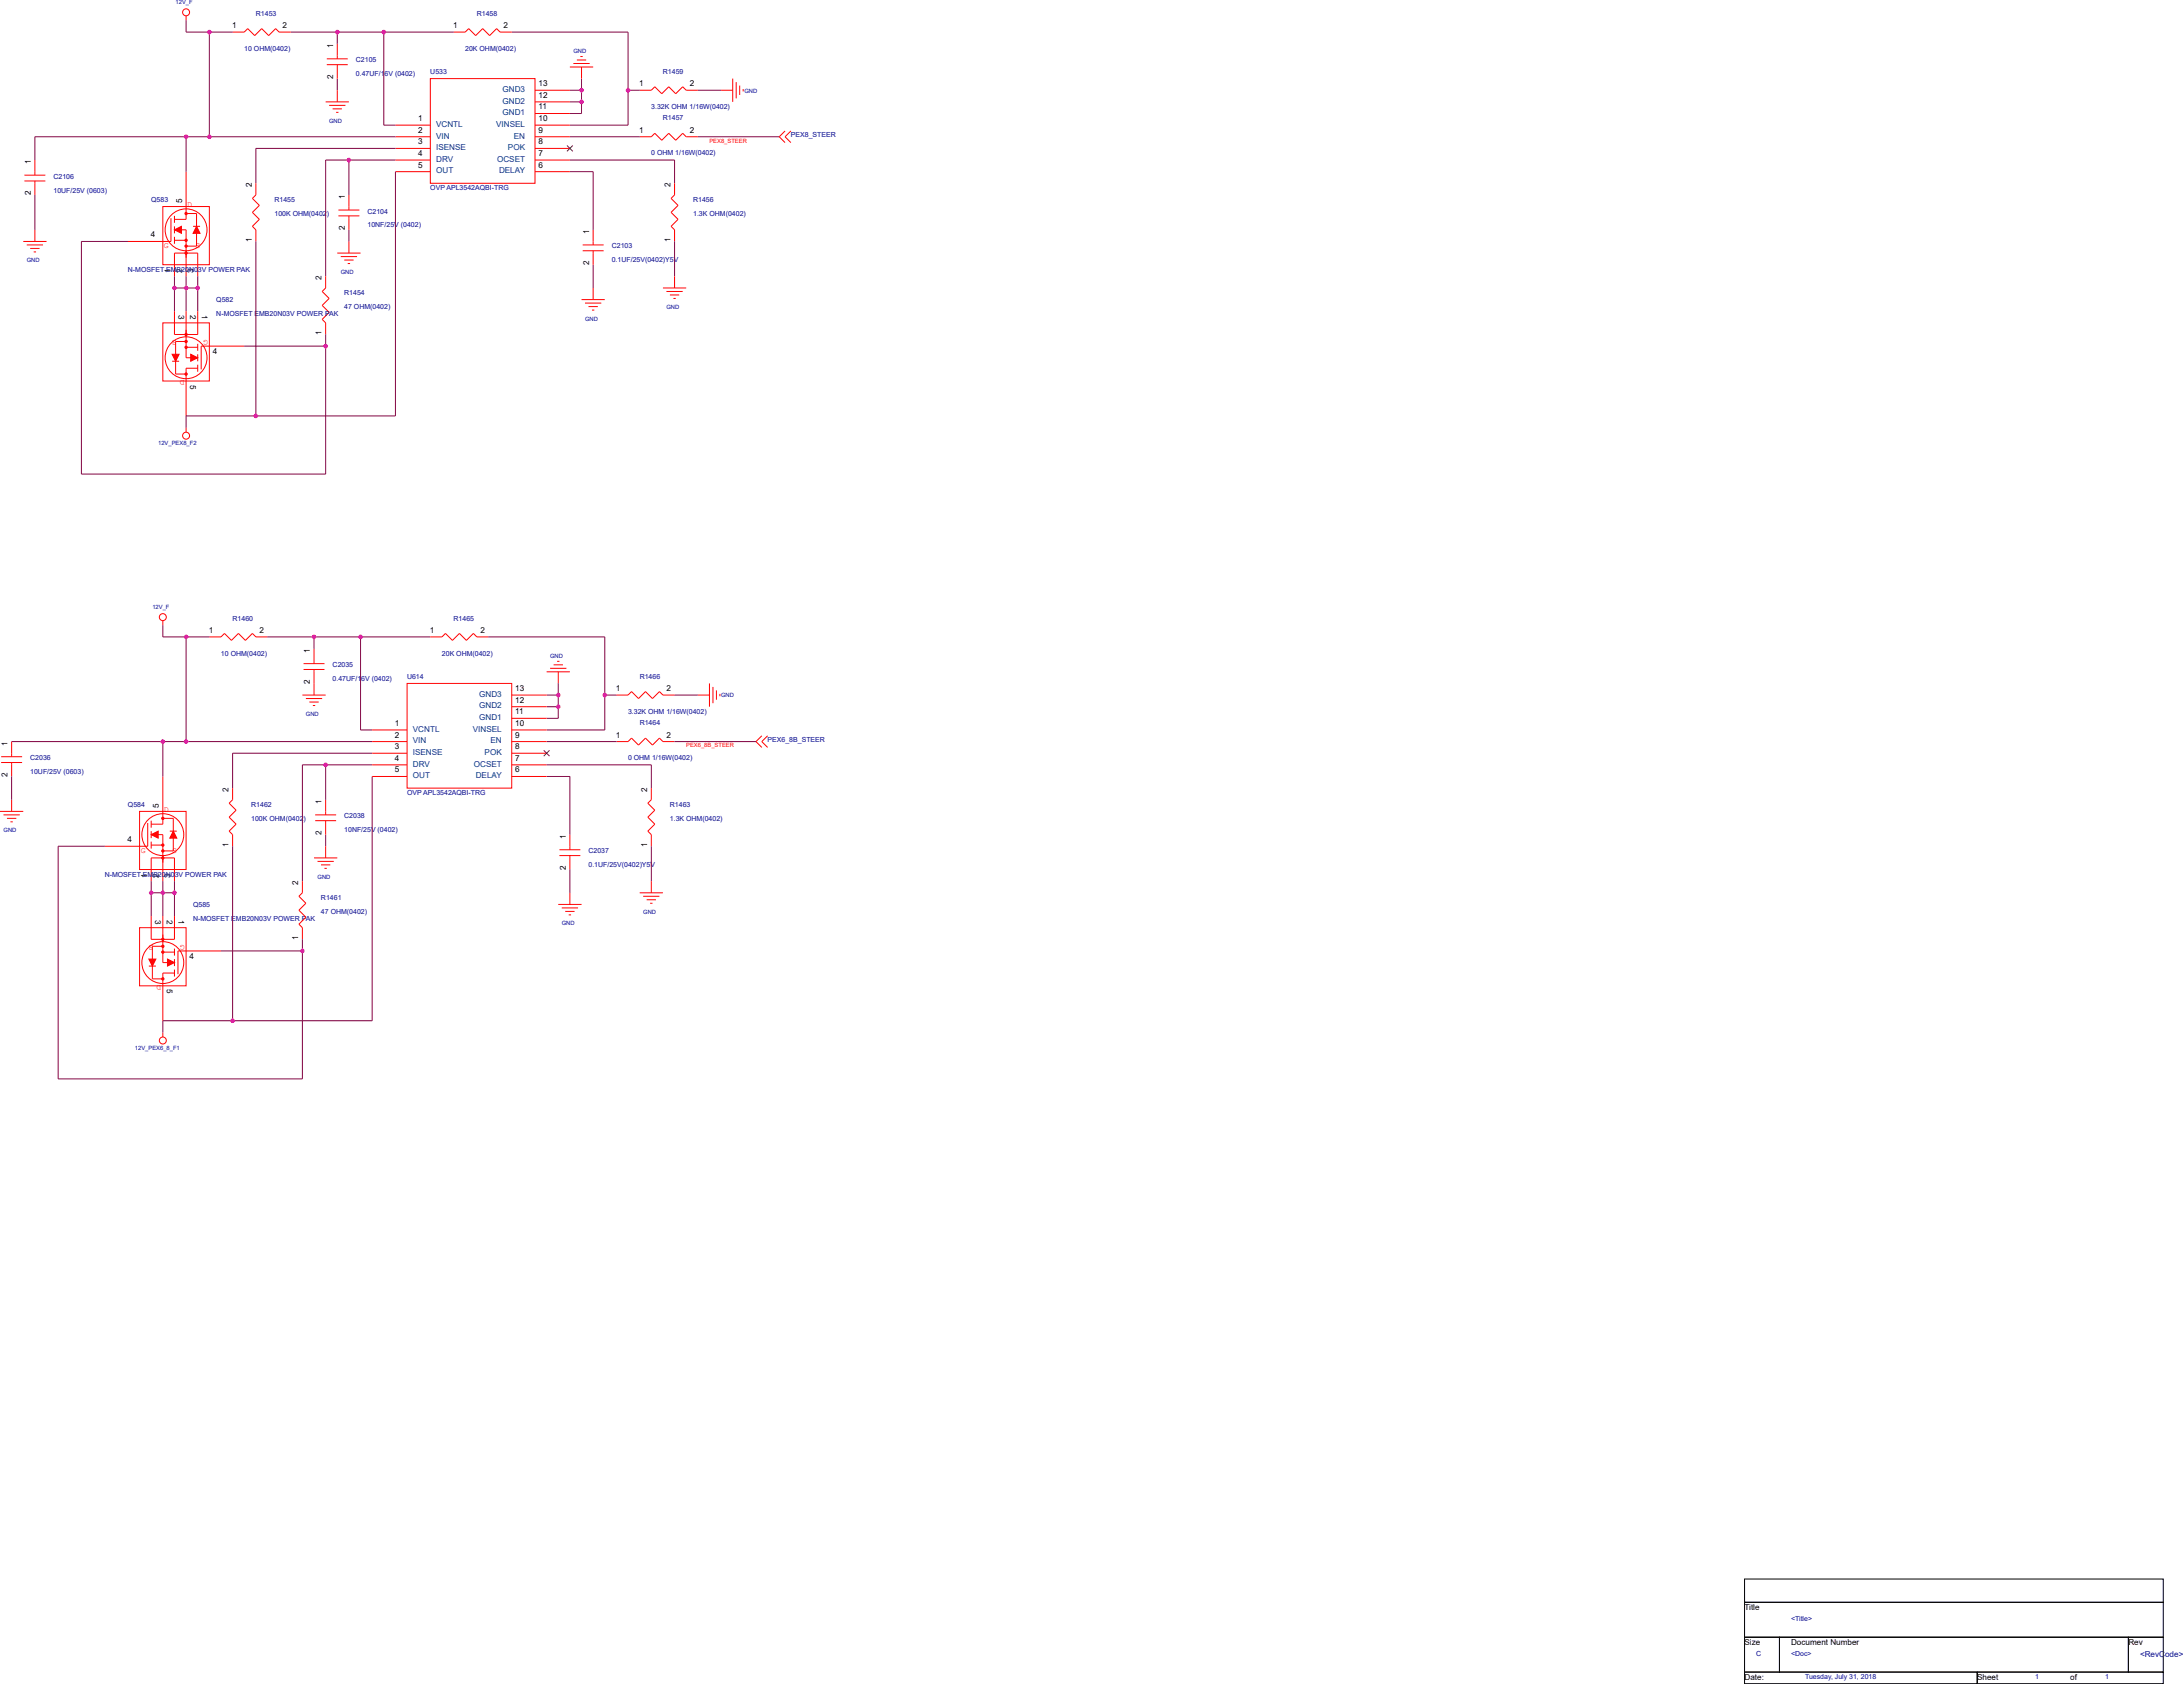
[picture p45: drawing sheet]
<svg xmlns="http://www.w3.org/2000/svg" width="271mm" height="209mm" viewBox="0 0 271 209" stroke-linecap="round" stroke-linejoin="round" font-family="sans-serif">
<defs><g id="words">
<g font-size="1">
<text x="28.8" y="3.5">1</text>
<text x="35.1" y="3.5">2</text>
<text x="41.4" y="5.9" transform="rotate(-90 41.4 5.9)">1</text>
<text x="56.3" y="3.5">1</text>
<text x="62.6" y="3.5">2</text>
<text x="41.4" y="9.8" transform="rotate(-90 41.4 9.8)">2</text>
<text x="66.9" y="10.7">13</text>
<text x="79.4" y="10.7">1</text>
<text x="85.7" y="10.7">2</text>
<text x="52" y="15">1</text>
<text x="52" y="16.5">2</text>
<text x="52" y="17.9">3</text>
<text x="66.9" y="17.9">8</text>
<text x="66.9" y="16.5">9</text>
<text x="66.9" y="15">10</text>
<text x="66.9" y="13.6">11</text>
<text x="66.9" y="12.2">12</text>
<text x="79.4" y="16.5">1</text>
<text x="85.7" y="16.5">2</text>
<text x="3.8" y="20.4" transform="rotate(-90 3.8 20.4)">1</text>
<text x="31.3" y="23.3" transform="rotate(-90 31.3 23.3)">2</text>
<text x="52" y="19.4">4</text>
<text x="52" y="20.8">5</text>
<text x="66.9" y="20.8">6</text>
<text x="66.9" y="19.4">7</text>
<text x="83.3" y="23.3" transform="rotate(-90 83.3 23.3)">2</text>
<text x="3.8" y="24.3" transform="rotate(-90 3.8 24.3)">2</text>
<text x="18.7" y="29.5">4</text>
<text x="22.6" y="25.2" transform="rotate(-90 22.6 25.2)">5</text>
<text x="42.8" y="28.6" transform="rotate(-90 42.8 28.6)">2</text>
<text x="42.8" y="24.7" transform="rotate(-90 42.8 24.7)">1</text>
<text x="73.2" y="29.1" transform="rotate(-90 73.2 29.1)">1</text>
<text x="21.2" y="33.9" transform="rotate(-90 21.2 33.9)">1</text>
<text x="22.6" y="33.9" transform="rotate(-90 22.6 33.9)">2</text>
<text x="24.1" y="33.9" transform="rotate(-90 24.1 33.9)">3</text>
<text x="31.3" y="30.1" transform="rotate(-90 31.3 30.1)">1</text>
<text x="39.9" y="34.8" transform="rotate(-90 39.9 34.8)">2</text>
<text x="73.2" y="32.9" transform="rotate(-90 73.2 32.9)">2</text>
<text x="83.3" y="30.1" transform="rotate(-90 83.3 30.1)">1</text>
<text x="22.2" y="39.1" transform="rotate(90 22.2 39.1)">3</text>
<text x="23.6" y="39.1" transform="rotate(90 23.6 39.1)">2</text>
<text x="25.1" y="39.1" transform="rotate(90 25.1 39.1)">1</text>
<text x="39.9" y="41.6" transform="rotate(-90 39.9 41.6)">1</text>
<text x="23.6" y="47.8" transform="rotate(90 23.6 47.8)">5</text>
<text x="26.4" y="43.9">4</text>
<text x="26" y="78.6">1</text>
<text x="32.2" y="78.6">2</text>
<text x="38.5" y="81.1" transform="rotate(-90 38.5 81.1)">1</text>
<text x="53.4" y="78.6">1</text>
<text x="59.7" y="78.6">2</text>
<text x="38.5" y="85" transform="rotate(-90 38.5 85)">2</text>
<text x="64" y="88.7">11</text>
<text x="64" y="87.3">12</text>
<text x="64" y="85.8">13</text>
<text x="76.5" y="85.8">1</text>
<text x="82.8" y="85.8">2</text>
<text x=".9" y="92.6" transform="rotate(-90 .9 92.6)">1</text>
<text x="49.1" y="90.2">1</text>
<text x="49.1" y="91.6">2</text>
<text x="49.1" y="93.1">3</text>
<text x="49.1" y="94.5">4</text>
<text x="49.1" y="96">5</text>
<text x="64" y="96">6</text>
<text x="64" y="94.5">7</text>
<text x="64" y="93.1">8</text>
<text x="64" y="91.6">9</text>
<text x="64" y="90.2">10</text>
<text x="76.5" y="91.6">1</text>
<text x="82.8" y="91.6">2</text>
<text x=".9" y="96.5" transform="rotate(-90 .9 96.5)">2</text>
<text x="19.7" y="100.4" transform="rotate(-90 19.7 100.4)">5</text>
<text x="28.4" y="98.4" transform="rotate(-90 28.4 98.4)">2</text>
<text x="39.9" y="99.9" transform="rotate(-90 39.9 99.9)">1</text>
<text x="80.4" y="98.4" transform="rotate(-90 80.4 98.4)">2</text>
<text x="15.8" y="104.6">4</text>
<text x="28.4" y="105.2" transform="rotate(-90 28.4 105.2)">1</text>
<text x="39.9" y="103.7" transform="rotate(-90 39.9 103.7)">2</text>
<text x="70.3" y="104.2" transform="rotate(-90 70.3 104.2)">1</text>
<text x="80.4" y="105.2" transform="rotate(-90 80.4 105.2)">1</text>
<text x="18.3" y="109" transform="rotate(-90 18.3 109)">1</text>
<text x="19.7" y="109" transform="rotate(-90 19.7 109)">2</text>
<text x="21.2" y="109" transform="rotate(-90 21.2 109)">3</text>
<text x="37.1" y="110" transform="rotate(-90 37.1 110)">2</text>
<text x="70.3" y="108.1" transform="rotate(-90 70.3 108.1)">2</text>
<text x="19.3" y="114.2" transform="rotate(90 19.3 114.2)">3</text>
<text x="20.7" y="114.2" transform="rotate(90 20.7 114.2)">2</text>
<text x="22.2" y="114.2" transform="rotate(90 22.2 114.2)">1</text>
<text x="23.6" y="119.1">4</text>
<text x="37.1" y="116.7" transform="rotate(-90 37.1 116.7)">1</text>
<text x="20.7" y="122.9" transform="rotate(90 20.7 122.9)">5</text>
<text x="216.7" y="200">Title</text>
<text x="216.7" y="204.3">Size</text>
<text x="216.7" y="208.6">Date:</text>
<text x="222.5" y="204.3">Document Number</text>
<text x="245.6" y="208.6">Sheet</text>
<text x="257.2" y="208.6">of</text>
<text x="264.4" y="204.3">Rev</text>
</g>
<g font-size="1" fill="#004080">
<text x="62.4" y="11.4">GND3</text>
<text x="54.2" y="15.8">VCNTL</text>
<text x="54.2" y="17.2">VIN</text>
<text x="61.6" y="15.8">VINSEL</text>
<text x="62.4" y="14.3">GND1</text>
<text x="62.4" y="12.9">GND2</text>
<text x="63.8" y="17.2">EN</text>
<text x="54.2" y="18.7">ISENSE</text>
<text x="54.2" y="20.1">DRV</text>
<text x="54.2" y="21.5">OUT</text>
<text x="61.8" y="20.1">OCSET</text>
<text x="62" y="21.5">DELAY</text>
<text x="63.1" y="18.7">POK</text>
<text x="59.5" y="89.4">GND1</text>
<text x="59.5" y="88">GND2</text>
<text x="59.5" y="86.6">GND3</text>
<text x="51.3" y="90.9">VCNTL</text>
<text x="51.3" y="92.3">VIN</text>
<text x="51.3" y="93.8">ISENSE</text>
<text x="51.3" y="95.2">DRV</text>
<text x="58.7" y="90.9">VINSEL</text>
<text x="58.9" y="95.2">OCSET</text>
<text x="60.2" y="93.8">POK</text>
<text x="60.9" y="92.3">EN</text>
<text x="51.3" y="96.7">OUT</text>
<text x="59.1" y="96.7">DELAY</text>
</g>
<g font-size="1" fill="#f00">
<text x="23.3" y="25.7">D</text>
<text x="20.4" y="30.8">G</text>
<text x="24.3" y="30.8">S</text>
<text x="22" y="42.2" transform="rotate(180 22 42.2)">S</text>
<text x="23" y="47.3" transform="rotate(180 23 47.3)">D</text>
<text x="25.9" y="42.2" transform="rotate(180 25.9 42.2)">G</text>
<text x="20.4" y="100.9">D</text>
<text x="17.5" y="105.9">G</text>
<text x="21.4" y="105.9">S</text>
<text x="19.1" y="117.3" transform="rotate(180 19.1 117.3)">S</text>
<text x="23" y="117.3" transform="rotate(180 23 117.3)">G</text>
<text x="20.1" y="122.4" transform="rotate(180 20.1 122.4)">D</text>
</g>
<text font-size="1" fill="#0000a0" x="265.8" y="205.8">&lt;RevCode&gt;</text>
<g font-size=".9" fill="#0000a0">
<text x="31.8" y="2">R1453</text>
<text x="59.2" y="2">R1458</text>
<text x="30.3" y="6.3">10 OHM(0402)</text>
<text x="44.2" y="7.7">C2105</text>
<text x="44.2" y="9.5">0.47UF/16V (0402)</text>
<text x="53.5" y="9.2">U533</text>
<text x="57.8" y="6.3">20K OHM(0402)</text>
<text x="82.4" y="9.2">R1459</text>
<text x="80.9" y="13.5">3.32K OHM 1/16W(0402)</text>
<text x="82.4" y="15">R1457</text>
<text x="98.2" y="17">PEX8_STEER</text>
<text x="6.6" y="22.2">C2106</text>
<text x="6.6" y="23.9">10UF/25V (0603)</text>
<text x="53.5" y="23.6">OVP APL3542AQBI-TRG</text>
<text x="80.9" y="19.3">0 OHM 1/16W(0402)</text>
<text x="18.8" y="25.1">Q583</text>
<text x="34.1" y="25.1">R1455</text>
<text x="34.1" y="26.8">100K OHM(0402)</text>
<text x="45.7" y="26.5">C2104</text>
<text x="45.7" y="28.3">10NF/25V (0402)</text>
<text x="86.1" y="25.1">R1456</text>
<text x="86.1" y="26.8">1.3K OHM(0402)</text>
<text x="15.9" y="33.8">N-MOSFET EMB20N03V POWER PAK</text>
<text x="76" y="30.9">C2103</text>
<text x="76" y="32.6">0.1UF/25V(0402)Y5V</text>
<text x="26.9" y="37.5">Q582</text>
<text x="26.9" y="39.2">N-MOSFET EMB20N03V POWER PAK</text>
<text x="42.8" y="36.6">R1454</text>
<text x="42.8" y="38.4">47 OHM(0402)</text>
<text x="28.9" y="77.1">R1460</text>
<text x="56.3" y="77.1">R1465</text>
<text x="27.5" y="81.4">10 OHM(0402)</text>
<text x="41.3" y="82.9">C2035</text>
<text x="54.9" y="81.4">20K OHM(0402)</text>
<text x="41.3" y="84.6">0.47UF/16V (0402)</text>
<text x="50.6" y="84.3">U614</text>
<text x="78" y="88.7">3.32K OHM 1/16W(0402)</text>
<text x="79.5" y="84.3">R1466</text>
<text x="3.8" y="94.4">C2036</text>
<text x="78" y="94.4">0 OHM 1/16W(0402)</text>
<text x="79.5" y="90.1">R1464</text>
<text x="95.4" y="92.1">PEX6_8B_STEER</text>
<text x="3.8" y="96.2">10UF/25V (0603)</text>
<text x="15.9" y="100.2">Q584</text>
<text x="31.2" y="100.2">R1462</text>
<text x="31.2" y="101.9">100K OHM(0402)</text>
<text x="42.8" y="101.7">C2038</text>
<text x="50.6" y="98.8">OVP APL3542AQBI-TRG</text>
<text x="83.2" y="100.2">R1463</text>
<text x="83.2" y="101.9">1.3K OHM(0402)</text>
<text x="42.8" y="103.4">10NF/25V (0402)</text>
<text x="73.1" y="106">C2037</text>
<text x="73.1" y="107.7">0.1UF/25V(0402)Y5V</text>
<text x="13" y="108.9">N-MOSFET EMB20N03V POWER PAK</text>
<text x="24" y="112.6">Q585</text>
<text x="39.9" y="111.8">R1461</text>
<text x="39.9" y="113.5">47 OHM(0402)</text>
<text x="24" y="114.4">N-MOSFET EMB20N03V POWER PAK</text>
<text x="222.5" y="201.4">&lt;Title&gt;</text>
<text x="218.2" y="205.7">C</text>
<text x="222.5" y="205.7">&lt;Doc&gt;</text>
<text x="224.2" y="208.6">Tuesday, July 31, 2018</text>
<text x="252.8" y="208.6">1</text>
<text x="261.5" y="208.6">1</text>
</g>
<g font-size=".7" fill="#0000a0">
<text x="21.8" y=".5">12V_F</text>
<text x="71.2" y="6.6">GND</text>
<text x="92.5" y="11.5">GND</text>
<text x="40.9" y="15.3">GND</text>
<text x="3.3" y="32.6">GND</text>
<text x="42.3" y="34">GND</text>
<text x="72.7" y="39.8">GND</text>
<text x="82.8" y="38.4">GND</text>
<text x="19.6" y="55.3">12V_PEX8_F2</text>
<text x="18.9" y="75.7">12V_F</text>
<text x="68.3" y="81.7">GND</text>
<text x="38" y="88.9">GND</text>
<text x="89.6" y="86.6">GND</text>
<text x=".4" y="103.4">GND</text>
<text x="39.4" y="109.2">GND</text>
<text x="79.9" y="113.5">GND</text>
<text x="69.8" y="115">GND</text>
<text x="16.8" y="130.4">12V_PEX6_8_F1</text>
</g>
<g font-size=".7" fill="#f00">
<text x="88.1" y="17.7">PEX8_STEER</text>
<text x="85.2" y="92.8">PEX6_8B_STEER</text>
</g>
</g></defs>
<g fill="none" stroke="#f00" stroke-width=".12">
<path d="M4.3 19.9v1.9M23.1 2v.5M28.9 4h1.4M34.7 4h1.4M40.5 12.7h2.8M40.6 7.3h2.6M40.6 8h2.6M40.9 13.1h2M41.3 13.5h1.2M41.8 14h.2M41.9 5.4v1.9M41.9 8v1.8"/>
<path d="M41.9 11.2v1.5M49.1 15.5h4.4M49.1 17h4.4M49.1 18.4h4.4M49.1 19.9h4.4M53.5 9.8h13v13h-13zM56.3 4h1.5M62.1 4h1.5M66.5 15.5h4.3M66.5 17h4.3M66.5 18.4h4.3M66.5 19.9h4.3"/>
<path d="M66.5 14.1h4.3M66.5 12.7h4.3M66.5 11.2h4.3M70.8 8.3h2.9M71.2 7.9h2.1M71.7 7.5h1.1M72.1 7h.3M72.2 8.3v1.5M79.5 17h1.4M79.5 11.2h1.4M85.2 17h1.5M85.2 11.2h1.5"/>
<path d="M89.6 11.2h1.4M91 9.8v2.9M91.5 10.2v2M91.9 10.6v1.2M92.3 11.1v.3M2.9 30h2.9M3 21.8h2.6M3 22.5h2.6M3.3 30.4h2M3.8 30.9h1.1M4.2 31.3h.3M4.3 22.5v1.7"/>
<path d="M4.3 28.5v1.5M20.2 25.7h5.8v7.2h-5.8zM21.2 27.1v2.9h-5.3M21.7 26.8v.9M21.7 28.1v.9M21.7 29.4v.9M21.7 34.3v-2.9h2.9v2.9M21.7 38.7v2.9h2.9v-2.9M21.7 28.5h1.4v5.8M21.7 29.8h1.4M23.1 21.3v5.9h-1.4M23.1 38.7v5.7h1.5"/>
<path d="M23.1 26.5h1.3v4.1h-1.3M24 28.1h.9M31.8 22.8v1.4M31.8 28.5v1.5M40.5 34.3v1.5M41.9 31.4h2.9M42 26.1h2.6M42 26.8h2.6M42.3 31.9h2.1M42.8 32.3h1.1M43.2 32.7h.3M43.3 24.2v1.9"/>
<path d="M43.3 26.8v1.7M43.3 30v1.4M49.1 21.3h4.4M66.5 21.3h4.3M72.2 37.2h2.9M72.4 30.4h2.6M72.4 31.1h2.6M72.7 37.7h2M73.1 38.1h1.2M73.5 38.5h.3M73.7 28.5v1.9M73.7 31.1v1.8"/>
<path d="M73.7 35.8v1.4M82.4 35.8h2.8M82.8 36.2h2M83.2 36.6h1.2M83.7 37.1h.2M83.8 22.8v1.4M83.8 28.5v1.5M83.8 34.3v1.5M20.2 40.1h5.8v7.2h-5.8zM21.4 44.9h.8M23.1 53.1v.6M23.1 43.1h1.5"/>
<path d="M23.1 42.4h-1.3v4.1h1.3M24.6 45.7h-1.5v6M24.6 42.7v.9M24.6 44v.9M24.6 45.3v.9M30.3 43h-5.3v2.9M40.5 40.1v1.5M20.2 77.1v.6M26 79.1h1.5M31.8 79.1h1.4M53.5 79.1h1.4M59.2 79.1h1.5"/>
<path d="M.1 94h2.6M.1 94.7h2.6M1.4 92.1v1.9M1.4 94.7v1.8M1.4 99.3v1.5M20.2 96.5v5.9h-1.4M28.9 97.9v1.4M37.6 86.3h2.9M37.7 82.4h2.6M37.7 83.2h2.6M38 86.8h2M38.4 87.2h1.2"/>
<path d="M38.9 87.6h.3M39 80.6v1.8M39 83.2v3.1M40.5 99.3v1.9M46.2 92.1h4.4M46.2 90.7h4.4M46.2 93.6h4.4M46.2 95h4.4M46.2 96.5h4.4M50.6 84.9h13v13h-13zM63.6 86.3h4.3M63.6 92.1h4.3"/>
<path d="M63.6 90.7h4.3M63.6 93.6h4.3M63.6 95h4.3M63.6 96.5h4.3M63.6 89.2h4.3M63.6 87.8h4.3M67.9 83.5h2.9M68.3 83h2.1M68.8 82.6h1.1M69.2 82.2h.3M69.4 83.5v1.4M76.6 86.3h1.4"/>
<path d="M76.6 92.1h1.4M80.9 97.9v1.4M82.4 86.3h1.4M82.4 92.1h1.4M86.7 86.3h1.4M88.1 84.9v2.9M88.6 85.3v2.1M89 85.8v1.1M89.4 86.2v.3M0 100.8h2.9M.4 101.2h2.1M.9 101.7h1.1"/>
<path d="M1.3 102.1h.3M17.3 115.2h5.8v7.3h-5.8zM17.3 100.8h5.8v7.2h-5.8zM18.4 102.2v2.9h-5.4M18.8 109.5v-2.9h2.9v2.9M18.8 113.8v2.9h2.9v-2.9M18.8 103.7h1.4v5.8M18.8 101.9v.9M18.8 103.2v.9M18.8 104.5v.9M18.8 105h1.4M20.2 113.8v5.8h1.5"/>
<path d="M20.2 118.3h1.5M20.2 117.6h-1.3v4h1.3M20.2 101.7h1.3v4h-1.3M21.1 103.2h.9M21.7 117.8v.9M21.7 119.1v.9M27.5 118.1h-5.4v2.9M28.9 103.7v1.4M37.6 109.5v1.4M37.6 115.2v1.5M39 106.6h2.9M39.2 101.2h2.6"/>
<path d="M39.2 101.9h2.6M39.4 107h2.1M39.9 107.4h1.1M40.3 107.9h.3M40.5 101.9v1.8M40.5 105.1v1.5M69.4 112.4h2.8M69.5 105.6h2.6M69.5 106.3h2.6M69.8 112.8h2M70.2 113.2h1.2M70.7 113.6h.2"/>
<path d="M70.8 103.7v1.9M70.8 106.3v1.7M70.8 110.9v1.5M79.5 110.9h2.9M79.9 111.3h2M80.3 111.8h1.2M80.8 112.2h.3M80.9 103.7v1.4M80.9 109.5v1.4M18.5 120h.9M20.2 128.2v.6M21.7 120.4v.9"/>
<path d="M21.7 120.9h-1.5v5.9"/>
<circle cx="23.1" cy="1.5" r=".43"/>
<circle cx="23.1" cy="28.5" r="2.6"/>
<circle cx="23.1" cy="54.1" r=".43"/>
<circle cx="23.1" cy="44.4" r="2.6"/>
<circle cx="20.2" cy="76.7" r=".43"/>
<circle cx="20.2" cy="119.6" r="2.6"/>
<circle cx="20.2" cy="103.7" r="2.6"/>
<circle cx="20.2" cy="129.3" r=".43"/>
</g>
<g fill="#f00" stroke="#f00" stroke-width=".12">
<path d="M18.5 119.1h.9l-.5 .9z"/>
<path d="M20.8 119.1l.9 .5-.9 .4z"/>
<path d="M24.4 28.1l.5 .9h-.9z"/>
<path d="M21.7 28.5l.8-.4v.9z"/>
<path d="M21.4 44h.8l-.4 .9z"/>
<path d="M23.7 44l.9 .4-.9 .5z"/>
<path d="M21.5 103.2l.5 .9h-.9z"/>
<path d="M18.8 103.7l.8-.5v.9z"/>
<circle cx="20.2" cy="121.6" r=".14"/>
<circle cx="20.2" cy="118.3" r=".14"/>
<circle cx="20.2" cy="117.6" r=".14"/>
<circle cx="20.2" cy="116.7" r=".14"/>
<circle cx="23.1" cy="26.5" r=".14"/>
<circle cx="23.1" cy="29.8" r=".14"/>
<circle cx="23.1" cy="30.6" r=".14"/>
<circle cx="23.1" cy="31.4" r=".14"/>
<circle cx="23.1" cy="46.5" r=".14"/>
<circle cx="23.1" cy="43.1" r=".14"/>
<circle cx="23.1" cy="42.4" r=".14"/>
<circle cx="23.1" cy="41.6" r=".14"/>
<circle cx="20.2" cy="101.7" r=".14"/>
<circle cx="20.2" cy="105" r=".14"/>
<circle cx="20.2" cy="105.7" r=".14"/>
<circle cx="20.2" cy="106.6" r=".14"/>
</g>
<g fill="#000" stroke="#f00" stroke-width=".12">
<path d="M30.8 3.6l-.5 .4zM30.8 3.6l.8 .8zM31.6 4.4l.9-.8zM32.5 3.6l.9 .8zM33.4 4.4l.8-.8zM34.2 3.6l.5 .4zM58.2 3.6l-.4 .4zM58.2 3.6l.9 .8zM59.1 4.4l.9-.8zM60 3.6l.8 .8zM60.8 4.4l.9-.8zM61.7 3.6l.4 .4z"/>
<path d="M80.9 11.2l.4-.4zM80.9 17l.4-.4zM81.3 10.8l.9 .8zM81.3 16.6l.9 .8zM82.2 11.6l.9-.8zM82.2 17.4l.9-.8zM83.1 10.8l.8 .8zM83.1 16.6l.8 .8zM83.9 11.6l.9-.8zM83.9 17.4l.9-.8zM84.8 10.8l.4 .4zM84.8 16.6l.4 .4z"/>
<path d="M97.5 16.3l-.7 .7zM96.8 17l.7 .7zM97.5 17l.7 .7zM98.2 16.3l-.7 .7zM31.4 24.6l.4-.4zM31.4 26.4l.8-.9zM31.4 28.1l.8-.9zM31.4 28.1l.4 .4zM31.4 24.6l.8 .9zM31.4 26.4l.8 .8zM40.5 35.8l-.5 .4zM40 37.9l.9-.8z"/>
<path d="M40 39.7l.9-.9zM40 36.2l.9 .9zM40 37.9l.9 .9zM83.4 24.6l.4-.4zM83.4 26.4l.8-.9zM83.4 28.1l.8-.9zM83.4 28.1l.4 .4zM83.4 24.6l.8 .9zM83.4 26.4l.8 .8zM40 39.7l.5 .4zM27.5 79.1l.4-.4zM27.9 78.7l.9 .9z"/>
<path d="M28.8 79.6l.8-.9zM29.6 78.7l.9 .9zM30.5 79.6l.9-.9zM31.4 78.7l.4 .4zM54.9 79.1l.4-.4zM55.3 78.7l.9 .9zM57.1 78.7l-.9 .9zM57.1 78.7l.8 .9zM57.9 79.6l.9-.9zM58.8 78.7l.4 .4zM28.9 99.3l-.4 .5zM78 86.3l.5-.4z"/>
<path d="M78.5 91.7l-.5 .4zM78.5 85.9l.8 .9zM78.5 91.7l.8 .9zM80.2 85.9l-.9 .9zM80.2 91.7l-.9 .9zM80.2 85.9l.9 .9zM80.2 91.7l.9 .9zM80.9 99.3l-.4 .5zM81.1 86.8l.8-.9zM81.9 91.7l-.8 .9zM81.9 85.9l.5 .4zM81.9 91.7l.5 .4z"/>
<path d="M93.9 92.1l.7-.7zM93.9 92.1l.7 .7zM94.6 92.1l.8 .7zM94.6 92.1l.8-.7zM29.3 100.6l-.8 .9zM28.5 103.2l.8-.8zM28.5 103.2l.4 .5zM28.5 99.8l.8 .8zM28.5 101.5l.8 .9zM37.6 110.9l-.5 .4zM38 112.2l-.9 .9zM38 113.9l-.9 .9z"/>
<path d="M37.1 114.8l.5 .4zM37.1 111.3l.9 .9zM37.1 113.1l.9 .8zM80.5 101.5l.8-.9zM80.5 103.2l.8-.8zM80.5 103.2l.4 .5zM80.5 99.8l.8 .8zM80.5 101.5l.8 .9z"/>
</g>
<path d="M70.4 18.1l.8 .7zM71.2 18.1l-.8 .7zM67.5 93.2l.8 .7zM68.3 93.2l-.8 .7z" fill="#000" stroke="#804000" stroke-width=".12"/>
<path d="M216.7 196.2h52v2.8h-52zM216.7 199h52v4.4h-52zM216.7 203.4h4.4v4.3h-4.4zM216.7 207.7h28.9v1.5h-28.9zM221.1 203.4h43.3v4.3h-43.3zM245.6 207.7h23.1v1.5h-23.1zM264.4 203.4h4.3v4.3h-4.3z" fill="none" stroke="#000" stroke-width=".12"/>
<g fill="none" stroke="#800040" stroke-width=".12">
<path d="M23.1 2.5v1.5h5.8M23.1 17v4.3M26 4v13M36.1 4h20.2M41.9 4v1.4M41.9 9.8v1.4M43.3 19.9v4.3M47.7 4v11.5h1.4M49.1 17h-44.8v2.9M49.1 19.9h-8.6v14.4M49.1 18.4h-17.3v4.4M63.6 4h14.4v11.5h-7.2"/>
<path d="M70.8 17h8.7M70.8 19.9h13v2.9M70.8 11.2h1.4M70.8 12.7h1.4M72.2 9.8v4.3h-1.4M78 11.2h1.5M86.7 17h10.1M86.7 11.2h2.9M4.3 24.2v4.3M15.9 30h-5.8v28.9h30.4v-17.3M21.7 35.8h2.9M21.7 34.3v4.4"/>
<path d="M23.1 34.3v4.4M24.6 34.3v4.4M31.8 30v21.7M43.3 28.5v1.5M49.1 21.3v30.4h-26v1.4M70.8 21.3h2.9v7.2M73.7 32.9v2.9M83.8 30v4.3M30.3 43h10.2M20.2 77.7v1.4h5.8M23.1 79.1v13M33.2 79.1h20.3"/>
<path d="M39 79.1v1.5M44.8 79.1v11.6h1.4M60.7 79.1h14.4v11.6h-7.2M1.4 92.1h44.8M1.4 96.5v2.8M20.2 92.1v4.4M40.5 95v4.3M46.2 96.5v30.3h-26v1.4M46.2 95h-8.6v14.5M46.2 93.6h-17.3v4.3M67.9 92.1h8.7M67.9 95h13v2.9"/>
<path d="M67.9 96.5h2.9v7.2M67.9 86.3h1.5M67.9 87.8h1.5M69.4 84.9v4.3h-1.5M75.1 86.3h1.5M83.8 92.1h10.1M83.8 86.3h2.9M13 105.1h-5.8v28.9h30.4v-17.3M18.8 110.9h2.9M18.8 109.5v4.3M20.2 109.5v4.3M21.7 109.5v4.3"/>
<path d="M27.5 118.1h10.1M28.9 105.1v21.7M40.5 103.7v1.4M70.8 108v2.9M80.9 105.1v4.4"/>
</g>
<g fill="#f0f">
<circle cx="41.9" cy="4" r=".29"/>
<circle cx="26" cy="17" r=".29"/>
<circle cx="26" cy="4" r=".29"/>
<circle cx="23.1" cy="17" r=".29"/>
<circle cx="40.5" cy="43" r=".29"/>
<circle cx="24.6" cy="35.8" r=".29"/>
<circle cx="21.7" cy="35.8" r=".29"/>
<circle cx="23.1" cy="35.8" r=".29"/>
<circle cx="31.8" cy="51.7" r=".29"/>
<circle cx="47.7" cy="4" r=".29"/>
<circle cx="78" cy="11.2" r=".29"/>
<circle cx="72.2" cy="12.7" r=".29"/>
<circle cx="72.2" cy="11.2" r=".29"/>
<circle cx="43.3" cy="19.9" r=".29"/>
<circle cx="39" cy="79.1" r=".29"/>
<circle cx="23.1" cy="92.1" r=".29"/>
<circle cx="23.1" cy="79.1" r=".29"/>
<circle cx="20.2" cy="92.1" r=".29"/>
<circle cx="37.6" cy="118.1" r=".29"/>
<circle cx="20.2" cy="110.9" r=".29"/>
<circle cx="18.8" cy="110.9" r=".29"/>
<circle cx="21.7" cy="110.9" r=".29"/>
<circle cx="28.9" cy="126.8" r=".29"/>
<circle cx="44.8" cy="79.1" r=".29"/>
<circle cx="75.1" cy="86.3" r=".29"/>
<circle cx="69.4" cy="87.8" r=".29"/>
<circle cx="69.4" cy="86.3" r=".29"/>
<circle cx="40.5" cy="95" r=".29"/>
</g>
<use href="#words"/>
</svg>
